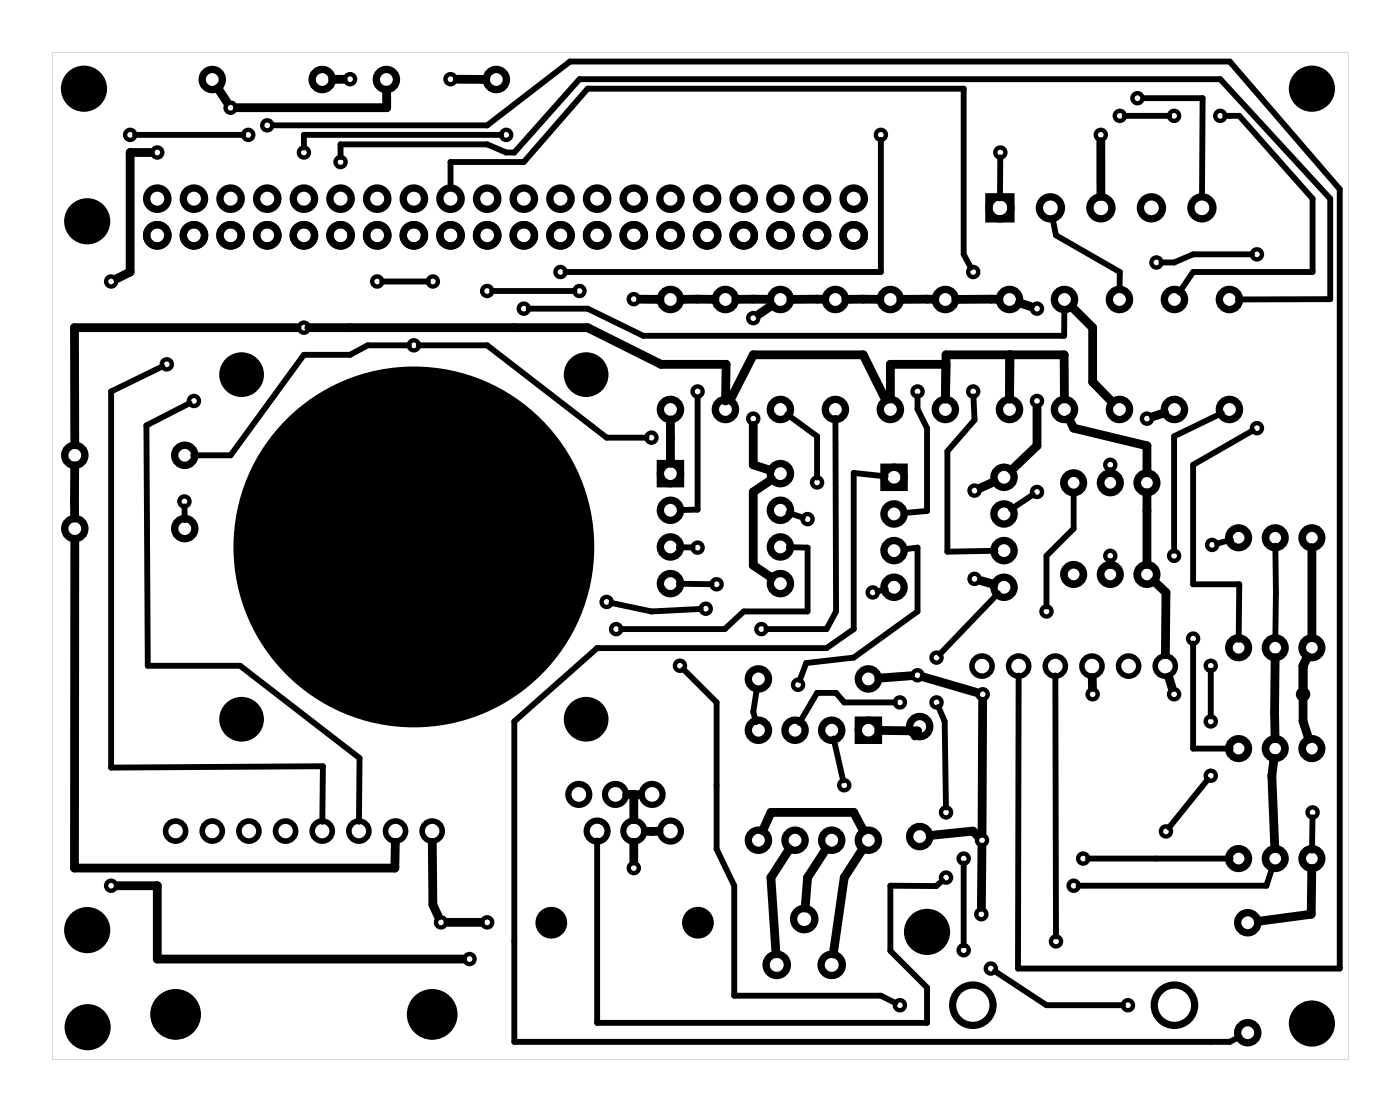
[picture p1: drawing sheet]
<svg xmlns="http://www.w3.org/2000/svg" width="97mm" height="77mm" viewBox="0 0 97 77" stroke-linecap="round" stroke-linejoin="round" font-family="sans-serif">
<path d="M3.6 3.6h89.8v69.8h-89.8zM3.6 3.6v69.8h89.8v-69.8z" fill="#000"/>
<g fill="none" stroke="#000" stroke-width=".39">
<circle cx="12.2" cy="57.6" r=".69"/>
<circle cx="14.7" cy="57.6" r=".69"/>
<circle cx="17.2" cy="57.6" r=".69"/>
<circle cx="19.8" cy="57.6" r=".69"/>
<circle cx="22.3" cy="57.6" r=".69"/>
<circle cx="24.9" cy="57.6" r=".69"/>
<circle cx="27.4" cy="57.6" r=".69"/>
<circle cx="29.9" cy="57.6" r=".69"/>
</g>
<g fill="none" stroke="#000" stroke-width=".51">
<path d="M68.5 13.6h1.6v1.6h-1.6zM45.8 32.1h1.4v1.4h-1.4zM61.3 32.4h1.4v1.4h-1.4zM59.5 49.9h1.4v1.4h-1.4z"/>
<circle cx="10.9" cy="13.8" r=".74"/>
<circle cx="10.9" cy="16.3" r=".74"/>
<circle cx="13.4" cy="13.8" r=".74"/>
<circle cx="13.4" cy="16.3" r=".74"/>
<circle cx="14.7" cy="5.5" r=".7"/>
<circle cx="16" cy="13.8" r=".74"/>
<circle cx="16" cy="16.3" r=".74"/>
<circle cx="18.5" cy="13.8" r=".74"/>
<circle cx="18.5" cy="16.3" r=".74"/>
<circle cx="21.1" cy="13.8" r=".74"/>
<circle cx="21.1" cy="16.3" r=".74"/>
<circle cx="22.3" cy="5.5" r=".7"/>
<circle cx="23.6" cy="13.8" r=".74"/>
<circle cx="23.6" cy="16.3" r=".74"/>
<circle cx="26.1" cy="13.8" r=".74"/>
<circle cx="26.1" cy="16.3" r=".74"/>
<circle cx="26.8" cy="5.5" r=".7"/>
<circle cx="28.7" cy="13.8" r=".74"/>
<circle cx="28.7" cy="16.3" r=".74"/>
<circle cx="31.2" cy="13.8" r=".74"/>
<circle cx="31.2" cy="16.3" r=".74"/>
<circle cx="33.8" cy="13.8" r=".74"/>
<circle cx="33.8" cy="16.3" r=".74"/>
<circle cx="34.4" cy="5.5" r=".7"/>
<circle cx="36.3" cy="13.8" r=".74"/>
<circle cx="36.3" cy="16.3" r=".74"/>
<circle cx="38.8" cy="13.8" r=".74"/>
<circle cx="38.8" cy="16.3" r=".74"/>
<circle cx="41.4" cy="13.8" r=".74"/>
<circle cx="41.4" cy="16.3" r=".74"/>
<circle cx="43.9" cy="13.8" r=".74"/>
<circle cx="43.9" cy="16.3" r=".74"/>
<circle cx="46.5" cy="13.8" r=".74"/>
<circle cx="46.5" cy="16.3" r=".74"/>
<circle cx="49" cy="13.8" r=".74"/>
<circle cx="49" cy="16.3" r=".74"/>
<circle cx="51.5" cy="13.8" r=".74"/>
<circle cx="51.5" cy="16.3" r=".74"/>
<circle cx="54.1" cy="13.8" r=".74"/>
<circle cx="54.1" cy="16.3" r=".74"/>
<circle cx="56.6" cy="13.8" r=".74"/>
<circle cx="56.6" cy="16.3" r=".74"/>
<circle cx="59.2" cy="13.8" r=".74"/>
<circle cx="59.2" cy="16.3" r=".74"/>
<circle cx="69.3" cy="14.4" r=".76"/>
<circle cx="72.8" cy="14.4" r=".76"/>
<circle cx="76.3" cy="14.4" r=".76"/>
<circle cx="79.8" cy="14.4" r=".76"/>
<circle cx="83.3" cy="14.4" r=".76"/>
<circle cx="5.2" cy="36.6" r=".7"/>
<circle cx="5.2" cy="31.5" r=".7"/>
<circle cx="12.8" cy="36.6" r=".7"/>
<circle cx="12.8" cy="31.5" r=".7"/>
<circle cx="46.5" cy="20.8" r=".7"/>
<circle cx="46.5" cy="28.4" r=".7"/>
<circle cx="46.5" cy="35.4" r=".7"/>
<circle cx="46.5" cy="37.9" r=".7"/>
<circle cx="46.5" cy="32.8" r=".7"/>
<circle cx="50.3" cy="20.8" r=".7"/>
<circle cx="50.3" cy="28.4" r=".7"/>
<circle cx="54.1" cy="37.9" r=".7"/>
<circle cx="54.1" cy="35.4" r=".7"/>
<circle cx="54.1" cy="32.8" r=".7"/>
<circle cx="54.1" cy="20.8" r=".7"/>
<circle cx="54.1" cy="28.4" r=".7"/>
<circle cx="57.9" cy="20.8" r=".7"/>
<circle cx="57.9" cy="28.4" r=".7"/>
<circle cx="61.7" cy="20.8" r=".7"/>
<circle cx="61.7" cy="28.4" r=".7"/>
<circle cx="62" cy="35.6" r=".7"/>
<circle cx="62" cy="38.1" r=".7"/>
<circle cx="62" cy="33.1" r=".7"/>
<circle cx="65.5" cy="20.8" r=".7"/>
<circle cx="65.5" cy="28.4" r=".7"/>
<circle cx="69.6" cy="35.6" r=".7"/>
<circle cx="69.6" cy="38.1" r=".7"/>
<circle cx="69.6" cy="33.1" r=".7"/>
<circle cx="70" cy="20.8" r=".7"/>
<circle cx="70" cy="28.4" r=".7"/>
<circle cx="73.8" cy="20.8" r=".7"/>
<circle cx="73.8" cy="28.4" r=".7"/>
<circle cx="77.6" cy="20.8" r=".7"/>
<circle cx="77.6" cy="28.4" r=".7"/>
<circle cx="81.4" cy="20.8" r=".7"/>
<circle cx="81.4" cy="28.4" r=".7"/>
<circle cx="85.2" cy="20.8" r=".7"/>
<circle cx="85.2" cy="28.4" r=".7"/>
<circle cx="46.5" cy="40.4" r=".7"/>
<circle cx="52.6" cy="50.6" r=".7"/>
<circle cx="52.6" cy="58.2" r=".7"/>
<circle cx="52.6" cy="47" r=".7"/>
<circle cx="54.1" cy="40.4" r=".7"/>
<circle cx="55.1" cy="50.6" r=".7"/>
<circle cx="55.1" cy="58.2" r=".7"/>
<circle cx="57.6" cy="50.6" r=".7"/>
<circle cx="57.6" cy="58.2" r=".7"/>
<circle cx="60.2" cy="50.6" r=".7"/>
<circle cx="60.2" cy="58.2" r=".7"/>
<circle cx="60.2" cy="47" r=".7"/>
<circle cx="62" cy="40.7" r=".7"/>
<circle cx="63.7" cy="50.3" r=".7"/>
<circle cx="63.7" cy="58" r=".7"/>
<circle cx="69.6" cy="40.7" r=".7"/>
<circle cx="12.2" cy="70.3" r="1.5"/>
<circle cx="29.9" cy="70.3" r="1.5"/>
<circle cx="53.8" cy="66.9" r=".74"/>
<circle cx="55.7" cy="63.7" r=".74"/>
<circle cx="57.6" cy="66.9" r=".74"/>
<circle cx="86.5" cy="63.9" r=".7"/>
<circle cx="86.5" cy="71.6" r=".7"/>
</g>
<g fill="none" stroke="#000" stroke-width=".38">
<circle cx="68" cy="46.2" r=".7"/>
<circle cx="70.6" cy="46.2" r=".7"/>
<circle cx="73.1" cy="46.2" r=".7"/>
<circle cx="75.7" cy="46.2" r=".7"/>
<circle cx="78.2" cy="46.2" r=".7"/>
<circle cx="80.7" cy="46.2" r=".7"/>
</g>
<g fill="none" stroke="#000" stroke-width=".43">
<circle cx="40.1" cy="55" r=".72"/>
<circle cx="41.4" cy="57.6" r=".72"/>
<circle cx="42.6" cy="55" r=".72"/>
<circle cx="43.9" cy="57.6" r=".72"/>
<circle cx="45.2" cy="55" r=".72"/>
<circle cx="46.5" cy="57.6" r=".72"/>
</g>
<g fill="#000">
<circle cx="5.8" cy="6.1" r="1.6"/>
<circle cx="6" cy="15.3" r="1.6"/>
<circle cx="90.9" cy="6.1" r="1.6"/>
<circle cx="16.7" cy="26" r="1.55"/>
<circle cx="28.7" cy="37.9" r="12.5"/>
<circle cx="40.6" cy="26" r="1.55"/>
<circle cx="16.7" cy="49.8" r="1.55"/>
<circle cx="40.6" cy="49.8" r="1.55"/>
<circle cx="6" cy="64.4" r="1.6"/>
<circle cx="6.1" cy="71.2" r="1.6"/>
<circle cx="12.2" cy="70.4" r="1.6"/>
<circle cx="29.9" cy="70.4" r="1.6"/>
<circle cx="38.2" cy="63.9" r="1.1"/>
<circle cx="48.4" cy="63.9" r="1.1"/>
<circle cx="64.2" cy="64.6" r="1.6"/>
<circle cx="90.9" cy="70.9" r="1.6"/>
</g>
<g fill="none" stroke="#000" stroke-width=".53">
<circle cx="74.4" cy="39.8" r=".67"/>
<circle cx="74.4" cy="33.5" r=".67"/>
<circle cx="76.9" cy="33.5" r=".67"/>
<circle cx="76.9" cy="39.8" r=".67"/>
<circle cx="79.5" cy="33.5" r=".67"/>
<circle cx="79.5" cy="39.8" r=".67"/>
<circle cx="85.8" cy="37.3" r=".67"/>
<circle cx="88.4" cy="37.3" r=".67"/>
<circle cx="90.9" cy="37.3" r=".67"/>
<circle cx="85.8" cy="51.9" r=".67"/>
<circle cx="85.8" cy="44.9" r=".67"/>
<circle cx="85.8" cy="59.5" r=".67"/>
<circle cx="88.4" cy="51.9" r=".67"/>
<circle cx="88.4" cy="44.9" r=".67"/>
<circle cx="88.4" cy="59.5" r=".67"/>
<circle cx="90.9" cy="59.5" r=".67"/>
<circle cx="90.9" cy="51.9" r=".67"/>
<circle cx="90.9" cy="44.9" r=".67"/>
</g>
<g fill="none" stroke="#000" stroke-width=".5">
<circle cx="67.4" cy="69.6" r="1.4"/>
<circle cx="81.4" cy="69.6" r="1.4"/>
</g>
<g fill="none" stroke="#000" stroke-width=".3">
<circle cx="7.7" cy="19.5" r=".35"/>
<circle cx="9" cy="9.3" r=".35"/>
<circle cx="10.9" cy="10.6" r=".35"/>
<circle cx="16" cy="7.5" r=".35"/>
<circle cx="17.2" cy="9.3" r=".35"/>
<circle cx="18.5" cy="8.7" r=".35"/>
<circle cx="21.1" cy="10.6" r=".35"/>
<circle cx="23.6" cy="11.2" r=".35"/>
<circle cx="24.3" cy="5.5" r=".35"/>
<circle cx="26.1" cy="19.5" r=".35"/>
<circle cx="30" cy="19.5" r=".35"/>
<circle cx="31.2" cy="5.5" r=".35"/>
<circle cx="35.1" cy="9.3" r=".35"/>
<circle cx="38.8" cy="18.8" r=".35"/>
<circle cx="61" cy="9.3" r=".35"/>
<circle cx="67.4" cy="18.8" r=".35"/>
<circle cx="69.3" cy="10.6" r=".35"/>
<circle cx="76.3" cy="9.3" r=".35"/>
<circle cx="77.6" cy="8" r=".35"/>
<circle cx="78.8" cy="6.8" r=".35"/>
<circle cx="80.1" cy="18.2" r=".35"/>
<circle cx="81.4" cy="8" r=".35"/>
<circle cx="84.6" cy="8" r=".35"/>
<circle cx="87.1" cy="17.6" r=".35"/>
<circle cx="11.6" cy="25.2" r=".35"/>
<circle cx="12.8" cy="34.7" r=".35"/>
<circle cx="13.4" cy="27.8" r=".35"/>
<circle cx="21.1" cy="22.7" r=".35"/>
<circle cx="28.7" cy="23.9" r=".35"/>
<circle cx="33.8" cy="20.2" r=".35"/>
<circle cx="36.3" cy="21.4" r=".35"/>
<circle cx="40.2" cy="20.2" r=".35"/>
<circle cx="43.9" cy="20.7" r=".35"/>
<circle cx="45.1" cy="30.3" r=".35"/>
<circle cx="48.3" cy="27.1" r=".35"/>
<circle cx="48.3" cy="37.9" r=".35"/>
<circle cx="52.2" cy="29" r=".35"/>
<circle cx="52.2" cy="22" r=".35"/>
<circle cx="56" cy="36" r=".35"/>
<circle cx="56.6" cy="33.4" r=".35"/>
<circle cx="63.6" cy="27.1" r=".35"/>
<circle cx="67.4" cy="27.1" r=".35"/>
<circle cx="67.5" cy="34" r=".35"/>
<circle cx="71.9" cy="34.1" r=".35"/>
<circle cx="71.9" cy="27.8" r=".35"/>
<circle cx="71.9" cy="21.4" r=".35"/>
<circle cx="76.9" cy="38.5" r=".35"/>
<circle cx="76.9" cy="32.2" r=".35"/>
<circle cx="79.5" cy="29" r=".35"/>
<circle cx="81.4" cy="38.5" r=".35"/>
<circle cx="84" cy="37.8" r=".35"/>
<circle cx="87.1" cy="29.7" r=".35"/>
<circle cx="42" cy="41.7" r=".35"/>
<circle cx="42.7" cy="43.6" r=".35"/>
<circle cx="47.1" cy="46.1" r=".35"/>
<circle cx="48.9" cy="42.2" r=".35"/>
<circle cx="49.7" cy="40.5" r=".35"/>
<circle cx="52.8" cy="43.6" r=".35"/>
<circle cx="55.3" cy="47.4" r=".35"/>
<circle cx="58.5" cy="54.4" r=".35"/>
<circle cx="60.5" cy="41" r=".35"/>
<circle cx="62.4" cy="48.7" r=".35"/>
<circle cx="63.6" cy="46.8" r=".35"/>
<circle cx="64.9" cy="45.6" r=".35"/>
<circle cx="64.9" cy="48.7" r=".35"/>
<circle cx="65.6" cy="56.3" r=".35"/>
<circle cx="66.8" cy="59.5" r=".35"/>
<circle cx="67.5" cy="40.1" r=".35"/>
<circle cx="68" cy="58.2" r=".35"/>
<circle cx="68.1" cy="48.1" r=".35"/>
<circle cx="72.5" cy="42.4" r=".35"/>
<circle cx="75.1" cy="59.5" r=".35"/>
<circle cx="75.7" cy="48.1" r=".35"/>
<circle cx="80.8" cy="57.6" r=".35"/>
<circle cx="81.4" cy="48.1" r=".35"/>
<circle cx="82.7" cy="44.2" r=".35"/>
<circle cx="83.9" cy="50" r=".35"/>
<circle cx="83.9" cy="53.7" r=".35"/>
<circle cx="83.9" cy="46.1" r=".35"/>
<circle cx="90.3" cy="48.1" r=".35"/>
<circle cx="91" cy="56.3" r=".35"/>
<circle cx="7.7" cy="61.4" r=".35"/>
<circle cx="30.6" cy="63.9" r=".35"/>
<circle cx="32.5" cy="66.4" r=".35"/>
<circle cx="33.8" cy="63.9" r=".35"/>
<circle cx="43.9" cy="60.1" r=".35"/>
<circle cx="62.4" cy="69.6" r=".35"/>
<circle cx="65.6" cy="60.8" r=".35"/>
<circle cx="66.8" cy="65.8" r=".35"/>
<circle cx="68" cy="63.3" r=".35"/>
<circle cx="68.7" cy="67.1" r=".35"/>
<circle cx="73.2" cy="65.2" r=".35"/>
<circle cx="74.4" cy="61.4" r=".35"/>
<circle cx="78.2" cy="69.6" r=".35"/>
</g>
<g fill="none" stroke="#000" stroke-width=".61">
<path d="M10.4 10.6h-1.4v8.2l-.9 .5M15.1 6.1l.6 1M23.8 5.5h-.7M26.8 6.2v1.3h-10.3M31.7 5.5h2M76.3 9.8v3.8M5.2 32.3v3.6M5.2 37.4v22.7h22.2v-1.7M20.6 22.7h-15.4v8.1M21.4 22.7h19.3l5.1 2.5h4.5v2.6M44.4 20.7h1.3M46.5 29.1v3"/>
<path d="M47.2 20.7h2.3M52.2 29.5v2.7l1.2 .4M53.4 20.7h-2.4M53.5 33.2l-1.3 .9v5.1l1.3 .8M53.5 21.2l-.9 .6M57.2 20.7h-2.4M61 20.7h-2.4M61.4 27.7l-1.6-3.1h-7.6l-1.6 3.1M64.8 20.7h-2.4M65.6 25.2h-3.9v2.4M68.9 33.4l-.9 .4M69.2 20.7h-3"/>
<path d="M70 24.6v3M70.6 21l.8 .2M71.9 28.3v2.6l-1.8 1.7M73.8 27.6l-.1-3h-8.1l-.1 3M74.1 29l.3 .7 5.1 1.2v1.9M74.3 21.3l1.4 1.4v3.8l1.4 1.4M76.9 32.7v.1M76.9 39v.1M79.5 34.1v5M80.7 28.6l-.8 .3M90.9 37.9v6.3M30 58.4v4.3l.4 .8"/>
<path d="M43.4 55.1h.5M43.9 55.1v1.7M43.9 58.4v1.3M44.4 55.1h-.5M45.7 57.6h-1M52.9 57.6l.5-1.3h5.8l.6 1.3M54.7 58.8l-1.3 2 .4 5.3M57.2 58.8l-1.2 2-.2 2.1M59.8 58.8l-1.3 2-.8 5.3M60.9 50.6h2.7l-.2 .4M63.1 46.8l-2.2 .2M64 46.9l3.6 1.1"/>
<path d="M67.7 57.9l-.3-.3-2.9 .3M68 40.2l.9 .3M68 58.7v4.2M68.1 48.6v9.1M75.7 46.9v.7M80 40.3l.8 .7v4.4M81 46.9l.2 .7M88.3 52.5l-.2 1.2 .2 5.1M88.4 45.6v5.6M90.6 45.5l-.3 .6v3.9l.4 1.2M8.2 61.4h2.7v5h21.2M31 63.9h2.3"/>
<path d="M90.9 60.2v3.1l-3.7 .5"/>
</g>
<g fill="none" stroke="#000" stroke-width=".41">
<path d="M9.4 9.3h7.5M19 8.7h14.8l5.7-4.4h45.7l7.6 8.8v54h-22.3l.1-20.3M23.6 10.9v-.9h10.2l1.3 .6h.5l4.6-5.1h44.4l7.6 8.3v6.9h-6.4M26.5 19.5h3.2M31.2 13v-1.8h5.1l4.4-5.1h26.1v11.5l.5 .9M34.7 9.3h-13.6v.9M61 9.7v9.1h-21.8M69.3 10.9v2.9M72.9 15.2l.3 1.1 4.4 2.5v1.2M77.9 8h3.1M79.3 6.8h4v6.8M84.9 8h1l5.1 5.8v5h-8.3l-1 1.5"/>
<path d="M86.8 17.6h-4.1l-1.3 .6h-.9M11.3 25.4l-3.6 1.7v26.1l14.7-.1-.1 3.8M12.8 35.1v.9M13.1 27.9l-3 1.6 .1 16.6h6.4l8.3 6.4v4.4M28.3 23.9h-2.8l-1.2 .7h-3.2l-5.1 6.9h-2.6M29 23.9h4.8l8.2 6.4h2.8M34.1 20.2h5.7M36.6 21.4h4.1l3.9 1.9h29.1l.1-1.8M47 37.9h1M48.3 27.6v7.7h-1.1M54.6 28.7l2 1.5v2.9M54.6 35.5l1 .4"/>
<path d="M54.7 37.9h1.3v4.5h-4.5l-1.3 1.2h-7.2M57.9 29v13.4l-.6 1.2h-4.2M61.4 33l-2.2-.2v10.8l-1.9 1.3h-15.9l-5.8 5.1v22.2h49.6l.6-.3M62.7 38.1l.9-.2v4.5l-4.4 3.2-3.3 .3-.5 1.2M63.6 27.5v.8l.6 1.4v5.7l-1.5 .1M67.5 27.5v1.6l-1.8 2.2v6.9h3.3M71.6 34.3l-1.5 1M74.4 34.1v2.5l-1.9 1.9v3.5M84.7 28.6l-3.3 1.6v8M85.3 37.4l-1 .3M86.8 29.8l-4.1 2.4v8.3h3.2l-.1 3.8M88.4 37.8v6.4"/>
<path d="M41.4 58.2v12.7h22.8v-2.5l-2.5-2.5v-4.5h3.2l.4-.4M42.4 41.8l2.7 .6 3.5-.2M47 40.4l2.3 .1M47.4 46.4l2.3 2.3v10.1l1.2 2.6v7.6h10.1l1.1 .5M52.4 47.8l-.2 1.5 .2 .7M57.8 51.2l.6 2.9M61.4 40.8l-.6 .2M62 48.7h-3.5l-.6-.7h-1.3l-1.2 2.1M65 49l.5 1 .1 5.9M66.8 59.8v5.7M69.2 41.1l-4.1 4.2M73.1 46.8l.1 18.1"/>
<path d="M75.4 59.5h9.9M82.7 44.6v7.3h2.6M83.7 54l-2.7 3.3M83.9 46.5v3.1M91 56.6l-.1 2.3M68.9 67.3l3.6 2.3h5.3M88.2 60.1l-.4 1.3h-13.1"/>
</g>
</svg>
